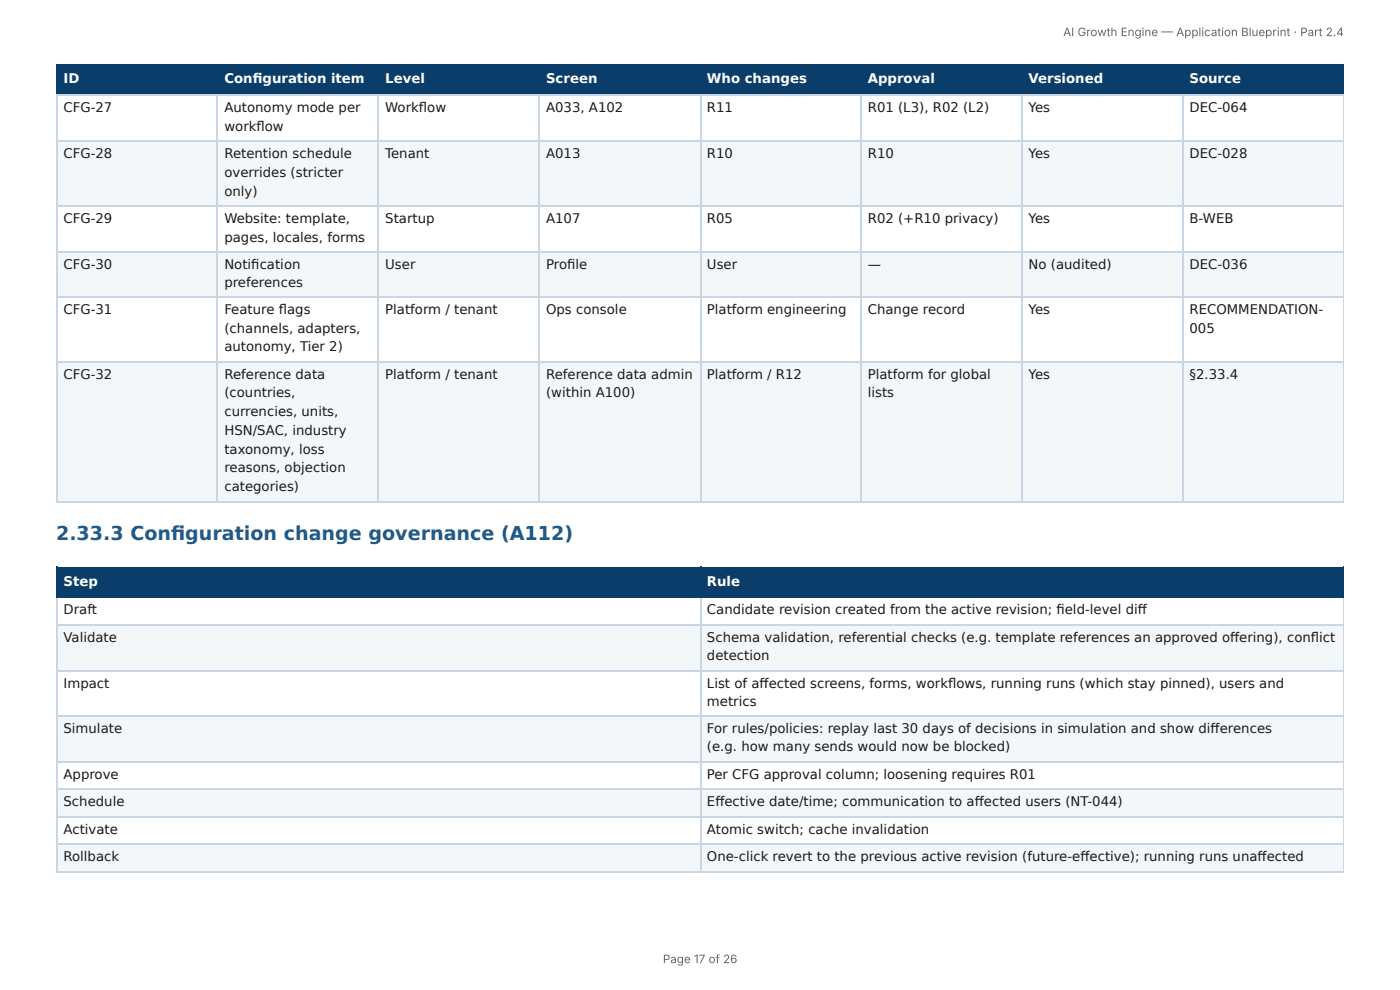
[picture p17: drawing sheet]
<svg xmlns="http://www.w3.org/2000/svg" width="297mm" height="210mm" viewBox="0 0 297 210" stroke-linecap="round" stroke-linejoin="round" font-family="sans-serif">
<defs><g id="words">
<text font-size="4.1" fill="#1f5a8c" x="11.9" y="114.6">2.33.3 Confi guration change governance (A112)</text>
<g font-size="2.8" fill="#fff">
<text x="13.5" y="17.7">ID</text>
<text x="47.7" y="17.7">Confi guration item</text>
<text x="81.8" y="17.7">Level</text>
<text x="116" y="17.7">Screen</text>
<text x="150.2" y="17.7">Who changes</text>
<text x="184.3" y="17.7">Approval</text>
<text x="218.5" y="17.7">Versioned</text>
<text x="252.6" y="17.7">Source</text>
<text x="13.5" y="124.4">Step</text>
<text x="150.2" y="124.4">Rule</text>
</g>
<g font-size="2.8" fill="#1a1a1a">
<text x="13.5" y="23.8">CFG-27</text>
<text x="47.7" y="23.8">Autonomy mode per</text>
<text x="81.8" y="23.8">Workfl ow</text>
<text x="116" y="23.8">A033, A102</text>
<text x="150.2" y="23.8">R11</text>
<text x="184.3" y="23.8">R01 (L3), R02 (L2)</text>
<text x="218.5" y="23.8">Yes</text>
<text x="252.6" y="23.8">DEC-064</text>
<text x="47.7" y="27.8">workfl ow</text>
<text x="13.5" y="33.6">CFG-28</text>
<text x="47.7" y="33.6">Retention schedule</text>
<text x="81.8" y="33.6">Tenant</text>
<text x="116" y="33.6">A013</text>
<text x="150.2" y="33.6">R10</text>
<text x="184.3" y="33.6">R10</text>
<text x="218.5" y="33.6">Yes</text>
<text x="252.6" y="33.6">DEC-028</text>
<text x="47.7" y="37.6">overrides (stricter</text>
<text x="47.7" y="41.5">only)</text>
<text x="13.5" y="47.4">CFG-29</text>
<text x="47.7" y="47.4">Website: template,</text>
<text x="81.8" y="47.4">Startup</text>
<text x="116" y="47.4">A107</text>
<text x="150.2" y="47.4">R05</text>
<text x="184.3" y="47.4">R02 (+R10 privacy)</text>
<text x="218.5" y="47.4">Yes</text>
<text x="252.6" y="47.4">B-WEB</text>
<text x="47.7" y="51.3">pages, locales, forms</text>
<text x="13.5" y="57.2">CFG-30</text>
<text x="47.7" y="57.2">Notifi cation</text>
<text x="81.8" y="57.2">User</text>
<text x="116" y="57.2">Profi le</text>
<text x="150.2" y="57.2">User</text>
<text x="184.3" y="57.2">—</text>
<text x="218.5" y="57.2">No (audited)</text>
<text x="252.6" y="57.2">DEC-036</text>
<text x="47.7" y="60.9">preferences</text>
<text x="13.5" y="66.7">CFG-31</text>
<text x="47.7" y="66.7">Feature fl ags</text>
<text x="47.7" y="70.6">(channels, adapters,</text>
<text x="81.8" y="66.7">Platform / tenant</text>
<text x="116" y="66.7">Ops console</text>
<text x="150.2" y="66.7">Platform engineering</text>
<text x="184.3" y="66.7">Change record</text>
<text x="218.5" y="66.7">Yes</text>
<text x="252.6" y="66.7">RECOMMENDATION-</text>
<text x="252.6" y="70.6">005</text>
<text x="47.7" y="74.6">autonomy, Tier 2)</text>
<text x="13.5" y="80.4">CFG-32</text>
<text x="47.7" y="80.4">Reference data</text>
<text x="81.8" y="80.4">Platform / tenant</text>
<text x="116" y="80.4">Reference data admin</text>
<text x="150.2" y="80.4">Platform / R12</text>
<text x="184.3" y="80.4">Platform for global</text>
<text x="218.5" y="80.4">Yes</text>
<text x="252.6" y="80.4">§2.33.4</text>
<text x="47.7" y="84.4">(countries,</text>
<text x="47.7" y="88.4">currencies, units,</text>
<text x="116" y="84.4">(within A100)</text>
<text x="184.3" y="84.4">lists</text>
<text x="47.7" y="92.3">HSN/SAC, industry</text>
<text x="47.7" y="96.3">taxonomy, loss</text>
<text x="47.7" y="100.3">reasons, objection</text>
<text x="47.7" y="104.2">categories)</text>
<text x="13.5" y="130.4">Draft</text>
<text x="150.2" y="130.4">Candidate revision created from the active revision; fi eld-level diff</text>
<text x="13.5" y="136.3">Validate</text>
<text x="150.2" y="136.3">Schema validation, referential checks (e.g. template references an approved off ering), confl ict</text>
<text x="150.2" y="140.2">detection</text>
<text x="13.5" y="146.1">Impact</text>
<text x="150.2" y="146.1">List of aff ected screens, forms, workfl ows, running runs (which stay pinned), users and</text>
<text x="13.5" y="155.6">Simulate</text>
<text x="150.2" y="150">metrics</text>
<text x="150.2" y="155.6">For rules/policies: replay last 30 days of decisions in simulation and show diff erences</text>
<text x="150.2" y="159.5">(e.g. how many sends would now be blocked)</text>
<text x="13.5" y="165.4">Approve</text>
<text x="150.2" y="165.4">Per CFG approval column; loosening requires R01</text>
<text x="13.5" y="171.2">Schedule</text>
<text x="150.2" y="171.2">Eff ective date/time; communication to aff ected users (NT-044)</text>
<text x="13.5" y="177">Activate</text>
<text x="150.2" y="177">Atomic switch; cache invalidation</text>
<text x="13.5" y="182.8">Rollback</text>
<text x="150.2" y="182.8">One-click revert to the previous active revision (future-eff ective); running runs unaff ected</text>
</g>
<g font-size="2.5" fill="#666">
<text x="225.8" y="7.7">AI Growth Engine — Application Blueprint · Part 2.4</text>
<text x="140.8" y="204.5">Page 17 of 26</text>
</g>
</g></defs>
<g fill="#0b3d6b">
<path d="M12.2 14h34.1v6.1h-34.1z"/>
<path d="M46.3 14h34.1v6.1h-34.1z"/>
<path d="M80.4 14h34.2v6.1h-34.2z"/>
<path d="M114.6 14h34.1v6.1h-34.1z"/>
<path d="M148.7 14h34.1v6.1h-34.1z"/>
<path d="M182.8 14h34.2v6.1h-34.2z"/>
<path d="M217 14h34.1v6.1h-34.1z"/>
<path d="M251.1 14h34.3v6.1h-34.3z"/>
</g>
<g fill="#f4f7fa">
<path d="M12.2 29.9h34.1v13.8h-34.1z"/>
<path d="M46.3 29.9h34.1v13.8h-34.1z"/>
<path d="M80.4 29.9h34.2v13.8h-34.2z"/>
<path d="M114.6 29.9h34.1v13.8h-34.1z"/>
<path d="M148.7 29.9h34.1v13.8h-34.1z"/>
<path d="M182.8 29.9h34.2v13.8h-34.2z"/>
<path d="M217 29.9h34.1v13.8h-34.1z"/>
<path d="M251.1 29.9h34.3v13.8h-34.3z"/>
<path d="M12.2 53.4h34.1v9.8h-34.1z"/>
<path d="M46.3 53.4h34.1v9.8h-34.1z"/>
<path d="M80.4 53.4h34.2v9.8h-34.2z"/>
<path d="M114.6 53.4h34.1v9.8h-34.1z"/>
<path d="M148.7 53.4h34.1v9.8h-34.1z"/>
<path d="M182.8 53.4h34.2v9.8h-34.2z"/>
<path d="M217 53.4h34.1v9.8h-34.1z"/>
<path d="M251.1 53.4h34.3v9.8h-34.3z"/>
<path d="M12.2 77h34.1v29.4h-34.1z"/>
<path d="M46.3 77h34.1v29.4h-34.1z"/>
<path d="M80.4 77h34.2v29.4h-34.2z"/>
<path d="M114.6 77h34.1v29.4h-34.1z"/>
<path d="M148.7 77h34.1v29.4h-34.1z"/>
<path d="M182.8 77h34.2v29.4h-34.2z"/>
<path d="M217 77h34.1v29.4h-34.1z"/>
<path d="M251.1 77h34.3v29.4h-34.3z"/>
</g>
<path d="M11.9 13.9h273.5M12 13.8v6.6M46.2 13.8v6.6M80.3 13.8v6.6M114.4 13.8v6.6M148.8 13.8v6.6M183 13.8v6.6M217.1 13.8v6.6M251.2 13.8v6.6M11.9 20.2h273.5" fill="none" stroke="#0b3d6b" stroke-width=".26"/>
<path d="M285.3 13.8v6.6" fill="none" stroke="#0b3d6b" stroke-width=".21"/>
<g fill="none" stroke="#c9d6e3" stroke-width=".26">
<path d="M11.9 20.2h273.5M11.9 30h273.5M12 20.4v86.2M46.2 20.4v86.2M80.3 20.4v86.2M114.4 20.4v86.2M148.8 20.4v86.2M183 20.4v86.2M217.1 20.4v86.2M251.2 20.4v86.2M11.9 43.8h273.5M11.9 53.6h273.5"/>
<path d="M11.9 63.1h273.5M11.9 76.9h273.5M11.9 106.5h273.5"/>
</g>
<path d="M285.3 20.4v86.2" fill="none" stroke="#c9d6e3" stroke-width=".21"/>
<g fill="#0b3d6b">
<path d="M12.2 120.4h136.5v6.3h-136.5z"/>
<path d="M148.7 120.4h136.7v6.3h-136.7z"/>
</g>
<g fill="#f4f7fa">
<path d="M12.2 132.6h136.5v9.7h-136.5z"/>
<path d="M148.7 132.6h136.7v9.7h-136.7z"/>
<path d="M12.2 152.1h136.5v9.8h-136.5z"/>
<path d="M148.7 152.1h136.7v9.8h-136.7z"/>
<path d="M12.2 167.7h136.5v5.9h-136.5z"/>
<path d="M148.7 167.7h136.7v5.9h-136.7z"/>
<path d="M12.2 179.4h136.5v5.8h-136.5z"/>
<path d="M148.7 179.4h136.7v5.8h-136.7z"/>
</g>
<path d="M11.9 120.5h273.5M11.9 126.9h273.5M12 120.4v6.6M148.8 120.4v6.6" fill="none" stroke="#0b3d6b" stroke-width=".26"/>
<path d="M285.3 120.4v6.6" fill="none" stroke="#0b3d6b" stroke-width=".21"/>
<path d="M11.9 132.7h273.5M12 127v58.2M148.8 127v58.2M11.9 142.5h273.5M11.9 152h273.5M11.9 161.8h273.5M11.9 167.6h273.5M11.9 173.4h273.5M11.9 179.3h273.5M11.9 185.1h273.5" fill="none" stroke="#c9d6e3" stroke-width=".26"/>
<path d="M285.3 127v58.2" fill="none" stroke="#c9d6e3" stroke-width=".21"/>
<use href="#words"/>
</svg>
